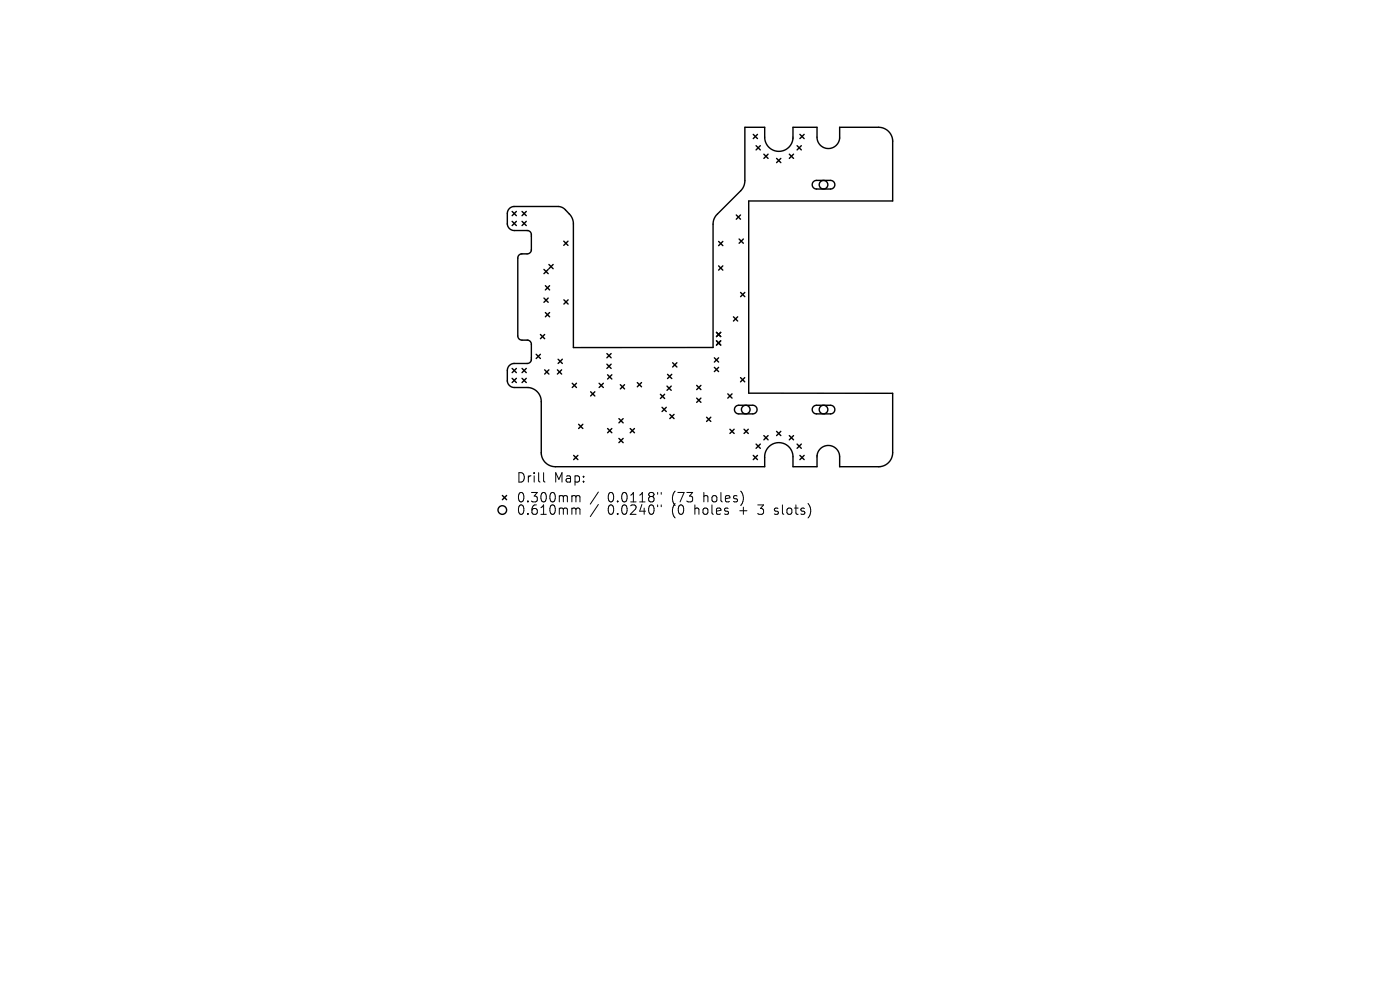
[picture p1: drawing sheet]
<svg xmlns="http://www.w3.org/2000/svg" width="297mm" height="210mm" viewBox="0 0 297 210" stroke-linecap="round" stroke-linejoin="round" font-family="sans-serif">
<defs><g id="words">
<g font-size="2.8">
<text x="109.5" y="102.7">Drill</text>
<text x="109.5" y="106.9">0.300mm</text>
<text x="117.5" y="102.7">Map:</text>
<text x="128.9" y="106.9">0.0118&quot;</text>
<text x="142.6" y="106.9">(73</text>
<text x="149.5" y="106.9">holes)</text>
<text x="109.5" y="109.5">0.610mm</text>
<text x="128.9" y="109.5">0.0240&quot;</text>
<text x="142.6" y="109.5">(0</text>
<text x="147.6" y="109.5">holes</text>
<text x="157.3" y="109.5">+</text>
<text x="161.5" y="109.5">3</text>
<text x="165.2" y="109.5">slots)</text>
</g>
</g></defs>
<g fill="none" stroke="#000" stroke-width=".3">
<path d="M159.8 28.5l.9 .9M160.4 30.9l.9 .9M160.7 28.5l-.9 .9M161.3 30.9l-.9 .9M162 32.7l.9 .9M162.9 32.7l-.9 .9M164.7 33.6l.9 .9M165.6 33.6l-.9 .9M167.4 32.7l.9 .9M168.3 32.7l-.9 .9M169.1 30.9l.9 .9M169.7 28.5l.9 .9"/>
<path d="M170 30.9l-.9 .9M170.6 28.5l-.9 .9M172.6 38.5l.5-.2h3.1a.91 .91 0 0 1 .9 .9 .91 .91 0 0 1-.9 .9h-3a.91 .91 0 0 1-.8-.6 .91 .91 0 0 1 .2-1zM108 44.3l.9-.5h9.6l1 .4 1.3 1.2a2.99 2.99 0 0 1 .8 2.1v26.2h29.7v-26.3a2.93 2.93 0 0 1 .9-2l5.1-5.1a3 3 0 0 0 .7-2v-11.3h4.2v2.4a3 3 0 0 0 3.2 2.7 3 3 0 0 0 2.8-3v-2.1h5.1v2.3a2.4 2.4 0 0 0 2.5 2.2 2.4 2.4 0 0 0 2.3-2.4v-2.1h8.3a2.98 2.98 0 0 1 3 3v12.6h-30.6v40.8h30.6v12.9a2.98 2.98 0 0 1-3 2.7h-8.3v-2.1a2.4 2.4 0 0 0-2.4-2.4 2.4 2.4 0 0 0-2.4 2.4v2.1h-5.1v-2.4a3 3 0 0 0-3.2-2.7 3 3 0 0 0-2.8 3.1v2h-44.4a2.98 2.98 0 0 1-3-3v-11.1a2.98 2.98 0 0 0-3-2.7h-2.8a1.48 1.48 0 0 1-1.4-1.5v-2.2a1.48 1.48 0 0 1 1.5-1.4h2.8a.88 .88 0 0 0 .8-.9v-3.2a.88 .88 0 0 0-.9-.8h-1.1a.9 .9 0 0 1-.9-.9v-16.6a.88 .88 0 0 1 .9-.8h1.2a.88 .88 0 0 0 .8-.9v-3.3a.88 .88 0 0 0-.9-.8h-2.8a1.48 1.48 0 0 1-1.4-1.5v-2.3zM108.6 44.9l.9 .9M108.6 47l.9 .9M109.5 44.9l-.9 .9M109.5 47l-.9 .9M110.7 47l.9 .9M110.7 44.9l.9 .9M111.6 44.9l-.9 .9M111.6 47l-.9 .9"/>
<path d="M115.4 57.2l.9 .9M116.3 57.2l-.9 .9M116.4 56.1l.9 .9M117.3 56.1l-.9 .9M119.6 51.2l.9 .9M120.5 51.2l-.9 .9M152.4 51.2l.9 .9M152.4 56.4l.9 .9M153.3 51.2l-.9 .9M153.3 56.4l-.9 .9M156.2 45.6l.9 .9M156.8 50.7l.9 .9"/>
<path d="M157.1 45.6l-.9 .9M157.7 50.7l-.9 .9M108.6 78.2l.9 .9M109.5 78.2l-.9 .9M110.7 78.2l.9 .9M111.6 78.2l-.9 .9M113.7 75.2l.9 .9M114.6 75.2l-.9 .9M114.6 71l.9 .9M115.4 63.2l.9 .9M115.5 71l-.9 .9M115.5 78.5l.9 .9"/>
<path d="M115.7 60.6l.9 .9M115.7 66.3l.9 .9M116.3 63.2l-.9 .9M116.4 78.5l-.9 .9M116.6 60.6l-.9 .9M116.6 66.3l-.9 .9M118.2 78.5l.9 .9M118.4 76.2l.9 .9M119.1 78.5l-.9 .9M119.3 76.2l-.9 .9M119.6 63.6l.9 .9M120.5 63.6l-.9 .9"/>
<path d="M128.7 75l.9 .9M128.7 77.3l.9 .9M128.9 79.5l.9 .9M129.6 75l-.9 .9M129.6 77.3l-.9 .9M129.8 79.5l-.9 .9M141.6 79.4l.9 .9M142.5 79.4l-.9 .9M142.7 77l.9 .9M143.6 77l-.9 .9M151.5 75.9l.9 .9M151.5 77.9l.9 .9"/>
<path d="M152 70.5l.9 .9M152 72.3l.9 .9M152.4 75.9l-.9 .9M152.4 77.9l-.9 .9M152.9 72.3l-.9 .9M152.9 70.5l-.9 .9M155.6 67.2l.9 .9M156.5 67.2l-.9 .9M157.1 62l.9 .9M158 62l-.9 .9M108.6 80.3l.9 .9M109.5 80.3l-.9 .9"/>
<path d="M110.7 80.3l.9 .9M111.6 80.3l-.9 .9M121.4 81.3l.9 .9M121.7 96.6l.9 .9M122.3 81.3l-.9 .9M122.6 96.6l-.9 .9M122.7 90l.9 .9M123.6 90l-.9 .9M125.3 83.1l.9 .9M126.2 83.1l-.9 .9M127.1 81.3l.9 .9M128 81.3l-.9 .9"/>
<path d="M128.9 90.9l.9 .9M129.8 90.9l-.9 .9M131.3 88.8l.9 .9M131.3 93l.9 .9M131.6 81.6l.9 .9M132.2 88.8l-.9 .9M132.2 93l-.9 .9M132.5 81.6l-.9 .9M133.7 90.9l.9 .9M134.6 90.9l-.9 .9M135.2 81.2l.9 .9M136.1 81.2l-.9 .9"/>
<path d="M140.1 83.6l.9 .9M140.4 86.4l.9 .9M141 83.6l-.9 .9M141.3 86.4l-.9 .9M141.5 81.9l.9 .9M142.1 87.9l.9 .9M142.4 81.9l-.9 .9M143 87.9l-.9 .9M147.8 81.8l.9 .9M147.8 84.5l.9 .9M148.7 81.8l-.9 .9M148.7 84.5l-.9 .9"/>
<path d="M149.9 88.5l.9 .9M150.8 88.5l-.9 .9M154.4 83.6l.9 .9M154.8 91.1l.9 .9M155.3 83.6l-.9 .9M155.7 91.1l-.9 .9M156.1 86.2l.5-.2h3.1a.91 .91 0 0 1 .9 .9 .91 .91 0 0 1-.9 .9h-3a.91 .91 0 0 1-.8-.6 .91 .91 0 0 1 .2-1zM157.1 80.1l.9 .9M157.8 91.1l.9 .9M158 80.1l-.9 .9M158.7 91.1l-.9 .9M159.8 96.6l.9 .9"/>
<path d="M160.4 94.2l.9 .9M160.7 96.6l-.9 .9M161.3 94.2l-.9 .9M162 92.4l.9 .9M162.9 92.4l-.9 .9M164.7 91.5l.9 .9M165.6 91.5l-.9 .9M167.4 92.4l.9 .9M168.3 92.4l-.9 .9M169.1 94.2l.9 .9M169.7 96.6l.9 .9M170 94.2l-.9 .9"/>
<path d="M170.6 96.6l-.9 .9M172.6 86.2l.5-.2h3.1a.91 .91 0 0 1 .9 .9 .91 .91 0 0 1-.9 .9h-3a.91 .91 0 0 1-.8-.6 .91 .91 0 0 1 .2-1zM106.6 105.1l.9 .9M107.5 105.1l-.9 .9"/>
<circle cx="174.7" cy="39.2" r=".91"/>
<circle cx="158.2" cy="86.9" r=".91"/>
<circle cx="174.7" cy="86.9" r=".91"/>
<circle cx="106.6" cy="108.2" r=".91"/>
</g>
<g fill="none" stroke="#000" stroke-width=".21">
<path d="M115.3 100.3v1.7l.3 .3M121.6 105.1h.3l.3 .3M121.6 107.8l.5 .1 .1 .2M122.2 105.4l.3-.3 .4 .1 .1 1.3M122.2 105.4v1.1M122.2 108.1v1M122.2 108.1l.3-.3 .4 .1 .1 1.2M126.9 104.4l-1.7 2.5M126.9 107l-1.7 2.6M139.5 104.5v.3M139.5 107.1v.4M140.3 104.5v.3"/>
<path d="M140.3 107.1v.4M164.3 109l.2 .1M164.4 107.9v.4"/>
</g>
<use href="#words"/>
</svg>
